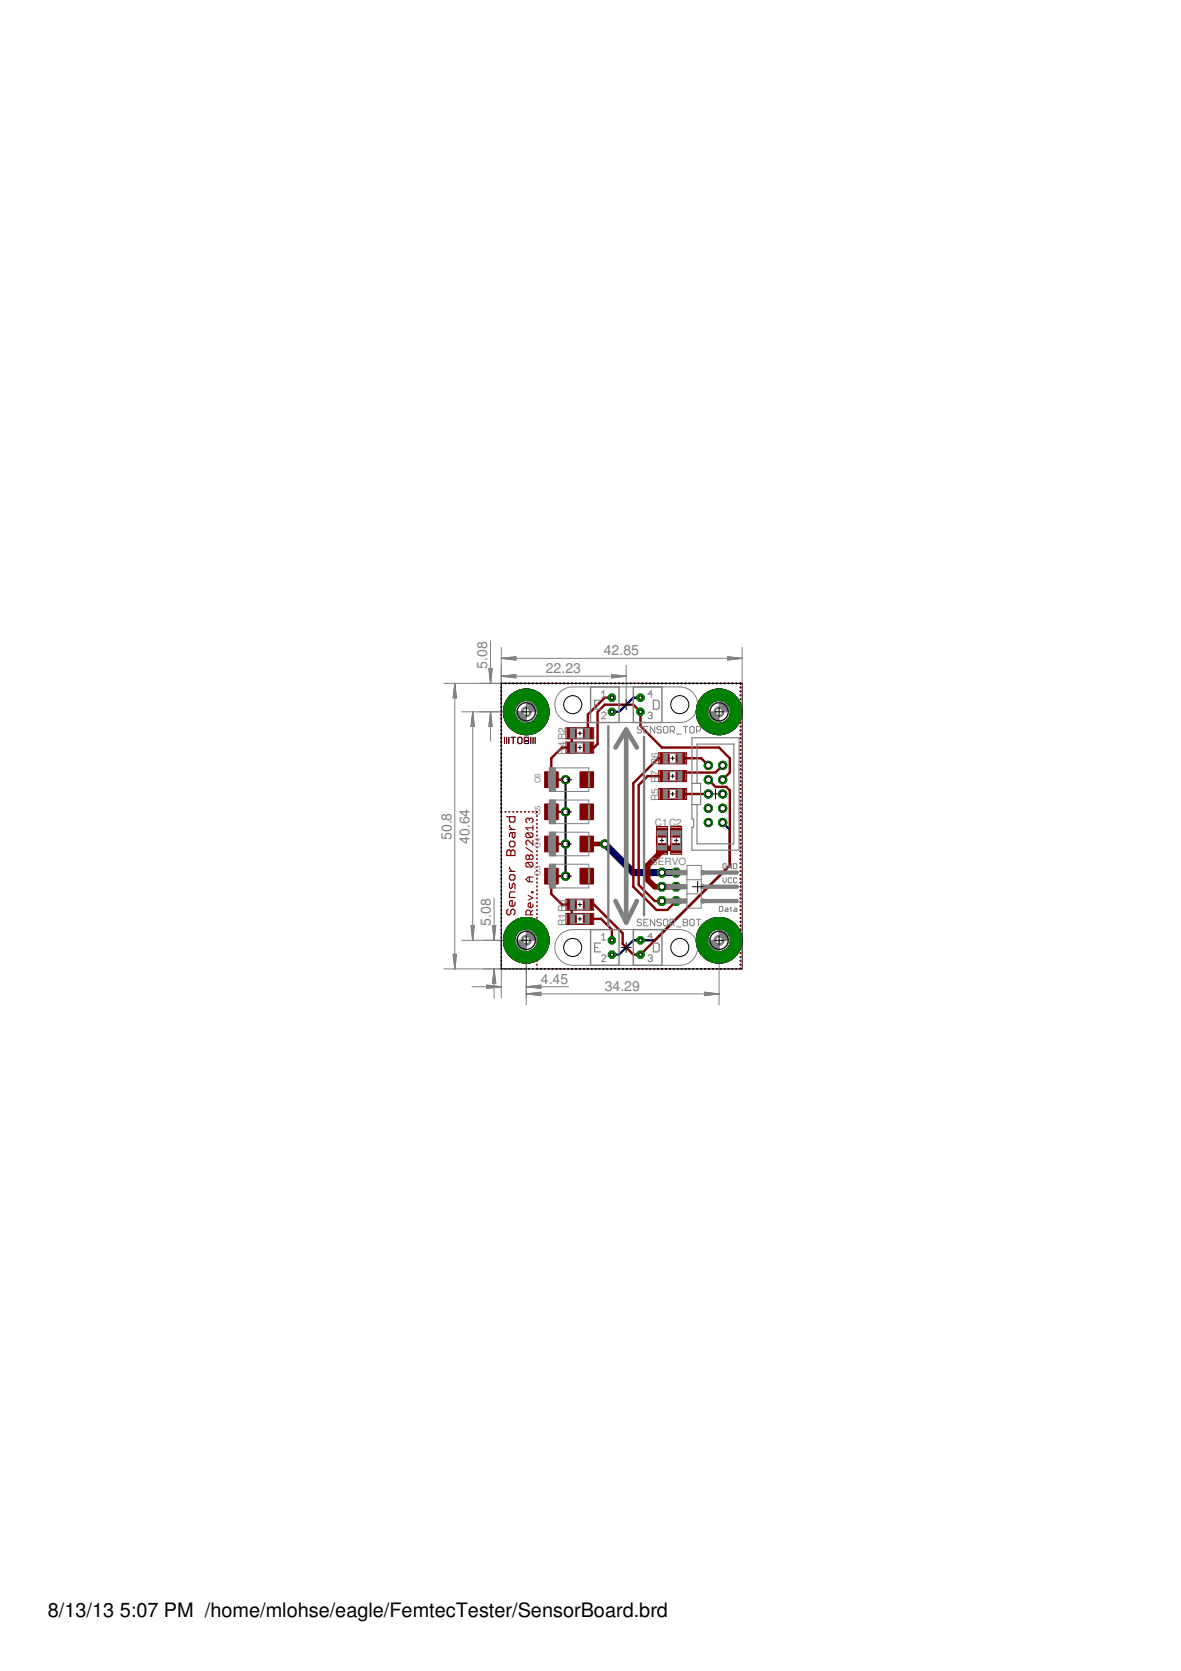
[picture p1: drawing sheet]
<svg xmlns="http://www.w3.org/2000/svg" width="210mm" height="297mm" viewBox="0 0 210 297" stroke-linecap="round" stroke-linejoin="round" font-family="sans-serif">
<defs><g id="words">
<g font-size="3.5">
<text x="8.5" y="287.5">8/13/13</text>
<text x="21.3" y="287.5">5:07 PM /home/mlohse/eagle/FemtecTester/SensorBoard.brd</text>
</g>
<g font-size="2.5" fill="#808080">
<text x="86.6" y="118.9" transform="rotate(-90 86.6 118.9)">5.08</text>
<text x="97" y="119.6">22.23</text>
<text x="107.3" y="116.5">42.85</text>
<text x="80.3" y="149.3" transform="rotate(-90 80.3 149.3)">50.8</text>
<text x="83.4" y="150" transform="rotate(-90 83.4 150)">40.64</text>
<text x="87.2" y="164.6" transform="rotate(-90 87.2 164.6)">5.08</text>
<text x="96.1" y="174.8">4.45</text>
<text x="107.5" y="176.1">34.29</text>
</g>
<g font-size="1.8" fill="#808080">
<text x="100.5" y="134.2" transform="rotate(-90 100.5 134.2)">R4R2</text>
<text x="117" y="138" transform="rotate(-90 117 138)">7 R6</text>
<text x="117" y="142.4" transform="rotate(-90 117 142.4)">R5 R</text>
<text x="116.4" y="146.9">C1C2</text>
<text x="115.7" y="153.8">SERVO</text>
<text x="100.5" y="164.6" transform="rotate(-90 100.5 164.6)">R1R3</text>
</g>
<g font-size="1.4" fill="#808080">
<text x="96.1" y="139.2" transform="rotate(-90 96.1 139.2)">C6</text>
<text x="96.1" y="144.9" transform="rotate(-90 96.1 144.9)">C5</text>
<text x="96.1" y="155.7" transform="rotate(-90 96.1 155.7)">C3</text>
<text x="96.1" y="150.7" transform="rotate(-90 96.1 150.7)">C4</text>
</g>
</g></defs>
<g fill="#000080" stroke="#000080" stroke-width=".18">
<path d="M125.1 123.5a4.1 4.1 0 0 1 6.3 1.1 4.1 4.1 0 0 1-2.6 5.9 4.1 4.1 0 0 1-5.1-4h2.1a2.03 2.03 0 0 1 3-1.7 2.03 2.03 0 0 1 .2 3.4 2.03 2.03 0 0 1-3.2-1.3v-.4h-2.1a4 4 0 0 1 1.4-3z" fill-rule="evenodd"/>
<path d="M90.8 123.5a4.1 4.1 0 0 1 6.3 1.1 4.1 4.1 0 0 1-2.6 5.9 4.1 4.1 0 0 1-5-4h2a2.03 2.03 0 0 1 3-1.7 2.03 2.03 0 0 1 .2 3.4 2.03 2.03 0 0 1-3.2-1.3v-.4h-2a4 4 0 0 1 1.3-3z" fill-rule="evenodd"/>
<path d="M125.1 164.2a4.1 4.1 0 0 1 6.3 1 4.1 4.1 0 0 1-2.6 5.9 4.1 4.1 0 0 1-5.1-3.9h2.1a2.03 2.03 0 0 1 3-1.8 2.03 2.03 0 0 1 .2 3.5 2.03 2.03 0 0 1-3.2-1.4v-.3h-2.1a4 4 0 0 1 1.4-3z" fill-rule="evenodd"/>
<path d="M90.8 164.2a4.1 4.1 0 0 1 6.3 1 4.1 4.1 0 0 1-2.6 5.9 4.1 4.1 0 0 1-5-3.9h2a2.03 2.03 0 0 1 3-1.8 2.03 2.03 0 0 1 .2 3.5 2.03 2.03 0 0 1-3.2-1.4v-.3h-2a4 4 0 0 1 1.3-3z" fill-rule="evenodd"/>
<path d="M125.1 123.5a4.1 4.1 0 0 1 6.3 1.1 4.1 4.1 0 0 1-2.6 5.9 4.1 4.1 0 0 1-5.1-4h2.1a2.03 2.03 0 0 1 3-1.7 2.03 2.03 0 0 1 .2 3.4 2.03 2.03 0 0 1-3.2-1.3v-.4h-2.1a4 4 0 0 1 1.4-3z" fill-rule="evenodd"/>
<path d="M90.8 123.5a4.1 4.1 0 0 1 6.3 1.1 4.1 4.1 0 0 1-2.6 5.9 4.1 4.1 0 0 1-5-4h2a2.03 2.03 0 0 1 3-1.7 2.03 2.03 0 0 1 .2 3.4 2.03 2.03 0 0 1-3.2-1.3v-.4h-2a4 4 0 0 1 1.3-3z" fill-rule="evenodd"/>
<path d="M125.1 164.2a4.1 4.1 0 0 1 6.3 1 4.1 4.1 0 0 1-2.6 5.9 4.1 4.1 0 0 1-5.1-3.9h2.1a2.03 2.03 0 0 1 3-1.8 2.03 2.03 0 0 1 .2 3.5 2.03 2.03 0 0 1-3.2-1.4v-.3h-2.1a4 4 0 0 1 1.4-3z" fill-rule="evenodd"/>
<path d="M90.8 164.2a4.1 4.1 0 0 1 6.3 1 4.1 4.1 0 0 1-2.6 5.9 4.1 4.1 0 0 1-5-3.9h2a2.03 2.03 0 0 1 3-1.8 2.03 2.03 0 0 1 .2 3.5 2.03 2.03 0 0 1-3.2-1.4v-.3h-2a4 4 0 0 1 1.3-3z" fill-rule="evenodd"/>
</g>
<path d="M89.7 131.1v1.1M90 131.1v1.1M90.4 131.1v1.1M90.8 131.1h.8M91.2 131.1v1.1M92.2 131.1h.4l.2 .2v.7l-.2 .2h-.4l-.2-.2v-.7zM93.4 131.1h.5v1.1h-.5l-.2-.2 .2-.4-.2-.3zM93.4 131.6h.5M94.3 131.1v1.1M94.7 131.1v1.1M95.1 131.1v1.1" fill="none" stroke="#000080" stroke-width=".18"/>
<path d="M100.5 138.6v17.1M113.8 124h-1.2l-2.6 2.5h-1.2M128.4 146.2l1.3 1.3v6.3l-13.3 13.4h-3.8l-2.6 2.5h-1.2" fill="none" stroke="#000080" stroke-width=".42"/>
<path d="M117.6 155.1h2.6" fill="none" stroke="#000080" stroke-width=".83"/>
<path d="M107.5 150l5.1 5.1h7.6" fill="none" stroke="#000080" stroke-width="1.3"/>
<g fill="none" stroke="#000080" stroke-width=".32">
<path d="M89.1 122.2h.1M89.1 122.9h.1M89.1 123.5v.1M89.1 124.2v.1M89.1 124.9v.1M89.1 125.6v.1M89.1 126.3v.1M89.1 127v.1M89.1 127.7v.1M89.1 128.4v.1M89.1 129.1v.1M89.1 129.8v.1"/>
<path d="M89.1 130.5v.1M89.1 131.2v.1M89.1 131.9v.1M89.1 132.6v.1M89.1 133.3h.1M89.1 134h.1M89.1 134.7h.1M89.1 135.4h.1M89.1 136v.1M89.1 136.7v.1M89.1 137.4v.1M89.1 138.1v.1"/>
<path d="M89.1 138.8v.1M89.1 139.5v.1M89.2 121.5l-.1 .1M89.8 121.5h.1M90.5 121.5h.1M91.2 121.5h.1M91.9 121.5h.1M92.6 121.5h.1M93.3 121.5h.1M94 121.5h.1M94.7 121.5h.1M95.4 121.5h.1"/>
<path d="M96.1 121.5h.1M96.7 121.5h.1M97.4 121.5h.1M98.1 121.5h.1M98.8 121.5h.1M99.5 121.5h.1M100.2 121.5h.1M100.9 121.5h.1M101.6 121.5h.1M102.3 121.5h.1M103 121.5h.1M103.7 121.5h.1"/>
<path d="M104.4 121.5h.1M105.1 121.5h.1M105.8 121.5h.1M106.5 121.5h.1M107.2 121.5h.1M107.9 121.5h.1M108.6 121.5h.1M109.3 121.5h.1M110 121.5h.1M110.7 121.5h.1M111.4 121.5h.1M112 121.5h.1"/>
<path d="M112.7 121.5h.1M113.4 121.5h.1M114.1 121.5h.1M114.8 121.5h.1M115.5 121.5h.1M116.2 121.5h.1M116.9 121.5h.1M117.6 121.5h.1M118.3 121.5h.1M119 121.5h.1M119.7 121.5h.1M120.4 121.5h.1"/>
<path d="M121.1 121.5h.1M121.8 121.5h.1M122.5 121.5h.1M123.2 121.5h.1M123.9 121.5h.1M124.6 121.5h.1M125.3 121.5h.1M126 121.5h.1M126.7 121.5h.1M127.3 121.5h.1M128 121.5h.1M128.7 121.5h.1"/>
<path d="M129.4 121.5h.1M130.1 121.5h.1M130.8 121.5h.1M131.5 121.5l.1 .1M131.6 122.2h.1M131.6 122.9h.1M131.6 123.5v.1M131.6 124.2v.1M131.6 124.9v.1M131.6 125.6v.1M131.6 126.3v.1M131.6 127v.1"/>
<path d="M131.6 127.7v.1M131.6 128.4v.1M131.6 129.1v.1M131.6 129.8v.1M131.6 130.5v.1M131.6 131.2v.1M131.6 131.9v.1M131.6 132.6v.1M131.6 133.3h.1M131.6 134h.1M131.6 134.7h.1M131.6 135.4h.1"/>
<path d="M131.6 136v.1M131.6 136.7v.1M131.6 137.4v.1M131.6 138.1v.1M131.6 138.8v.1M131.6 139.5v.1M89.1 140.2v.1M89.1 140.9v.1M89.1 141.6v.1M89.1 142.3v.1M89.1 143v.1M89.1 143.7v.1"/>
<path d="M89.1 144.4v.1M89.1 145.1v.1M89.1 145.8v.1M89.1 146.5h.1M89.1 147.2h.1M89.1 147.8v.1M89.1 148.5v.1M89.1 149.2v.1M89.1 149.9v.1M89.1 150.6v.1M89.1 151.3v.1M89.1 152v.1"/>
<path d="M89.1 152.7v.1M89.1 153.4v.1M89.1 154.1v.1M89.1 154.8v.1M89.1 155.5v.1M89.1 156.2v.1M89.1 156.9v.1M89.1 157.6h.1M89.1 158.3h.1M89.1 159h.1M89.1 159.7h.1M131.6 140.2v.1"/>
<path d="M131.6 140.9v.1M131.6 141.6v.1M131.6 142.3v.1M131.6 143v.1M131.6 143.7v.1M131.6 144.4v.1M131.6 145.1v.1M131.6 145.8v.1M131.6 146.5h.1M131.6 147.2h.1M131.6 147.8v.1M131.6 148.5v.1"/>
<path d="M131.6 149.2v.1M131.6 149.9v.1M131.6 150.6v.1M131.6 151.3v.1M131.6 152v.1M131.6 152.7v.1M131.6 153.4v.1M131.6 154.1v.1M131.6 154.8v.1M131.6 155.5v.1M131.6 156.2v.1M131.6 156.9v.1"/>
<path d="M131.6 157.6h.1M131.6 158.3h.1M131.6 159h.1M131.6 159.7h.1M89.1 160.3v.1M89.1 161v.1M89.1 161.7v.1M89.1 162.4v.1M89.1 163.1v.1M89.1 163.8v.1M89.1 164.5v.1M89.1 165.2v.1"/>
<path d="M89.1 165.9v.1M89.1 166.6v.1M89.1 167.3v.1M89.1 168v.1M89.1 168.7v.1M89.1 169.4v.1M89.1 170.1v.1M89.1 170.8h.1M89.1 171.4v.1M89.1 172.1l.1 .1M89.8 172.2h.1M90.5 172.2h.1"/>
<path d="M91.2 172.2h.1M91.9 172.2h.1M92.6 172.2h.1M93.3 172.2h.1M94 172.2h.1M94.7 172.2h.1M95.4 172.2h.1M96.1 172.2h.1M96.7 172.2h.1M97.4 172.2h.1M98.1 172.2h.1M98.8 172.2h.1"/>
<path d="M99.5 172.2h.1M100.2 172.2h.1M100.9 172.2h.1M101.6 172.2h.1M102.3 172.2h.1M103 172.2h.1M103.7 172.2h.1M104.4 172.2h.1M105.1 172.2h.1M105.8 172.2h.1M106.5 172.2h.1M107.2 172.2h.1"/>
<path d="M107.9 172.2h.1M108.6 172.2h.1M109.3 172.2h.1M110 172.2h.1M110.7 172.2h.1M111.4 172.2h.1M112 172.2h.1M112.7 172.2h.1M113.4 172.2h.1M114.1 172.2h.1M114.8 172.2h.1M115.5 172.2h.1"/>
<path d="M116.2 172.2h.1M116.9 172.2h.1M117.6 172.2h.1M118.3 172.2h.1M119 172.2h.1M119.7 172.2h.1M120.4 172.2h.1M121.1 172.2h.1M121.8 172.2h.1M122.5 172.2h.1M123.2 172.2h.1M123.9 172.2h.1"/>
<path d="M124.6 172.2h.1M125.3 172.2h.1M126 172.2h.1M126.7 172.2h.1M127.3 172.2h.1M128 172.2h.1M128.7 172.2h.1M129.4 172.2h.1M130.1 172.2h.1M130.8 172.2h.1M131.6 172.1l-.1 .1M131.6 160.3v.1"/>
<path d="M131.6 161v.1M131.6 161.7v.1M131.6 162.4v.1M131.6 163.1v.1M131.6 163.8v.1M131.6 164.5v.1M131.6 165.2v.1M131.6 165.9v.1M131.6 166.6v.1M131.6 167.3v.1M131.6 168v.1M131.6 168.7v.1"/>
<path d="M131.6 169.4v.1M131.6 170.1v.1M131.6 170.8h.1M131.6 171.4v.1"/>
</g>
<circle cx="125.9" cy="136.1" r=".74" fill="#008000" stroke="#008000" stroke-width=".18"/>
<circle cx="125.9" cy="136.1" r=".51" fill="#fff" stroke="#000" stroke-width=".18"/>
<circle cx="128.4" cy="136.1" r=".74" fill="#008000" stroke="#008000" stroke-width=".18"/>
<circle cx="128.4" cy="136.1" r=".51" fill="#fff" stroke="#000" stroke-width=".18"/>
<circle cx="125.9" cy="138.6" r=".74" fill="#008000" stroke="#008000" stroke-width=".18"/>
<circle cx="125.9" cy="138.6" r=".51" fill="#fff" stroke="#000" stroke-width=".18"/>
<circle cx="128.4" cy="138.6" r=".74" fill="#008000" stroke="#008000" stroke-width=".18"/>
<circle cx="128.4" cy="138.6" r=".51" fill="#fff" stroke="#000" stroke-width=".18"/>
<circle cx="125.9" cy="141.1" r=".74" fill="#008000" stroke="#008000" stroke-width=".18"/>
<circle cx="125.9" cy="141.1" r=".51" fill="#fff" stroke="#000" stroke-width=".18"/>
<circle cx="128.4" cy="141.1" r=".74" fill="#008000" stroke="#008000" stroke-width=".18"/>
<circle cx="128.4" cy="141.1" r=".51" fill="#fff" stroke="#000" stroke-width=".18"/>
<circle cx="125.9" cy="143.7" r=".74" fill="#008000" stroke="#008000" stroke-width=".18"/>
<circle cx="125.9" cy="143.7" r=".51" fill="#fff" stroke="#000" stroke-width=".18"/>
<circle cx="128.4" cy="143.7" r=".74" fill="#008000" stroke="#008000" stroke-width=".18"/>
<circle cx="128.4" cy="143.7" r=".51" fill="#fff" stroke="#000" stroke-width=".18"/>
<circle cx="125.9" cy="146.2" r=".74" fill="#008000" stroke="#008000" stroke-width=".18"/>
<circle cx="125.9" cy="146.2" r=".51" fill="#fff" stroke="#000" stroke-width=".18"/>
<circle cx="128.4" cy="146.2" r=".74" fill="#008000" stroke="#008000" stroke-width=".18"/>
<circle cx="128.4" cy="146.2" r=".51" fill="#fff" stroke="#000" stroke-width=".18"/>
<circle cx="108.8" cy="167.2" r=".68" fill="#008000" stroke="#008000" stroke-width=".18"/>
<circle cx="108.8" cy="167.2" r=".3" fill="#fff" stroke="#000" stroke-width=".18"/>
<circle cx="108.8" cy="169.7" r=".68" fill="#008000" stroke="#008000" stroke-width=".18"/>
<circle cx="108.8" cy="169.7" r=".3" fill="#fff" stroke="#000" stroke-width=".18"/>
<circle cx="113.8" cy="169.7" r=".68" fill="#008000" stroke="#008000" stroke-width=".18"/>
<circle cx="113.8" cy="169.7" r=".3" fill="#fff" stroke="#000" stroke-width=".18"/>
<circle cx="113.8" cy="167.2" r=".68" fill="#008000" stroke="#008000" stroke-width=".18"/>
<circle cx="113.8" cy="167.2" r=".3" fill="#fff" stroke="#000" stroke-width=".18"/>
<circle cx="108.8" cy="124" r=".68" fill="#008000" stroke="#008000" stroke-width=".18"/>
<circle cx="108.8" cy="124" r=".3" fill="#fff" stroke="#000" stroke-width=".18"/>
<circle cx="108.8" cy="126.5" r=".68" fill="#008000" stroke="#008000" stroke-width=".18"/>
<circle cx="108.8" cy="126.5" r=".3" fill="#fff" stroke="#000" stroke-width=".18"/>
<circle cx="113.8" cy="126.5" r=".68" fill="#008000" stroke="#008000" stroke-width=".18"/>
<circle cx="113.8" cy="126.5" r=".3" fill="#fff" stroke="#000" stroke-width=".18"/>
<circle cx="113.8" cy="124" r=".68" fill="#008000" stroke="#008000" stroke-width=".18"/>
<circle cx="113.8" cy="124" r=".3" fill="#fff" stroke="#000" stroke-width=".18"/>
<circle cx="120.2" cy="155.1" r=".83" fill="#008000" stroke="#008000" stroke-width=".18"/>
<circle cx="120.2" cy="155.1" r=".51" fill="#fff" stroke="#000" stroke-width=".18"/>
<circle cx="120.2" cy="157.6" r=".83" fill="#008000" stroke="#008000" stroke-width=".18"/>
<circle cx="120.2" cy="157.6" r=".51" fill="#fff" stroke="#000" stroke-width=".18"/>
<circle cx="120.2" cy="160.2" r=".83" fill="#008000" stroke="#008000" stroke-width=".18"/>
<circle cx="120.2" cy="160.2" r=".51" fill="#fff" stroke="#000" stroke-width=".18"/>
<circle cx="117.6" cy="155.1" r=".83" fill="#008000" stroke="#008000" stroke-width=".18"/>
<circle cx="117.6" cy="155.1" r=".51" fill="#fff" stroke="#000" stroke-width=".18"/>
<circle cx="117.6" cy="157.6" r=".83" fill="#008000" stroke="#008000" stroke-width=".18"/>
<circle cx="117.6" cy="157.6" r=".51" fill="#fff" stroke="#000" stroke-width=".18"/>
<circle cx="117.6" cy="160.2" r=".83" fill="#008000" stroke="#008000" stroke-width=".18"/>
<circle cx="117.6" cy="160.2" r=".51" fill="#fff" stroke="#000" stroke-width=".18"/>
<circle cx="107.5" cy="150" r=".74" fill="#008000" stroke="#008000" stroke-width=".18"/>
<circle cx="107.5" cy="150" r=".51" fill="#fff" stroke="#000" stroke-width=".18"/>
<circle cx="100.5" cy="138.6" r=".74" fill="#008000" stroke="#008000" stroke-width=".18"/>
<circle cx="100.5" cy="138.6" r=".51" fill="#fff" stroke="#000" stroke-width=".18"/>
<circle cx="100.5" cy="144.3" r=".74" fill="#008000" stroke="#008000" stroke-width=".18"/>
<circle cx="100.5" cy="144.3" r=".51" fill="#fff" stroke="#000" stroke-width=".18"/>
<circle cx="100.5" cy="150" r=".74" fill="#008000" stroke="#008000" stroke-width=".18"/>
<circle cx="100.5" cy="150" r=".51" fill="#fff" stroke="#000" stroke-width=".18"/>
<circle cx="100.5" cy="155.7" r=".74" fill="#008000" stroke="#008000" stroke-width=".18"/>
<circle cx="100.5" cy="155.7" r=".51" fill="#fff" stroke="#000" stroke-width=".18"/>
<g fill="none" stroke="#800000" stroke-width=".21">
<path d="M90.1 145.2h1.4v.7l-.2 .3h-.5l-.2-.3v-.7M90.3 151.1h.3l.2 .2 .2-.2h.3l.2 .2v.8h-1.4v-.8zM90.6 157v.7l.2 .3 .2-.3v-.5l.3-.2 .2 .2v.8M90.6 146.7v.3l.4 .4M90.6 154.2v.2l.4 .5M90.6 154.9h.9M90.6 147.4h.9M90.8 151.3v.8M90.8 149.5h.5l.2 .3v.5l-.2 .2h-.5l-.2-.2v-.5zM90.8 155.5h.5l.2 .2v.5l-.2 .2h-.5l-.2-.2v-.5zM91 148v.7l.3 .3 .2-.3v-.7h-.7l-.2 .3v.4M91.5 158.5h-.7l-.2 .3v.7h.9"/>
<path d="M90.3 161.6l-.2 .3v.5l.2 .2h.3l.2-.2v-.5l.2-.3h.3l.2 .3v.5l-.2 .2M91.5 160.3v.5l-.2 .3h-.5l-.2-.3v-.5l.2-.2h.2v1"/>
</g>
<g fill="none" stroke="#800000" stroke-width=".19">
<path d="M93.5 150.7l1.2 .8M93.7 148.1l-.2 .2v.4l.2 .2h.8M93.7 153.3l-.2 .2v.4l.2 .2h.8M93.7 148.1h.8l.2 .2v.4l-.2 .2M93.7 153.3h.8l.2 .2v.4l-.2 .2M93.7 153.3l.8 .8M93.7 148.1l.8 .8M93.9 159.2l.8 .4-.8 .4M94.1 145.6l-.2-.2-.4 .2v.4l.2 .3M94.1 152.2l-.2-.2-.4 .2v.4l.2 .2 .4-.2M94.1 145.6l.2-.2h.2l.2 .2v.4l-.2 .3M94.1 152.2l.2-.2h.2l.2 .2v.4l-.2 .2-.4-.2"/>
<path d="M94.1 145.6v.3M94.1 152.2v.4M94.1 155.9v.8M94.5 158.5h.2v.2h-.2zM94.7 149.4v.8l-.8-.8-.4 .2v.4l.2 .2M94.7 146.7v.9M94.7 155.9h-.8l-.4 .4 .4 .4h.8M94.7 147.2h-1.2l.4 .4M94.3 162.6v-.6l-.2-.2h-.4l-.2 .2v.6h1.2M94.7 160.7v.4l-.2 .2h-.4l-.2-.2v-.4l.2-.2h.2v.8M94.7 161.8l-.4 .4"/>
</g>
<path d="M89.7 131.1v1.1M90.1 131.1v1.1M90.4 131.1v1.1M90.8 131.1h.8M91.2 131.1v1.1M92.2 131.1h.4l.2 .2v.7l-.2 .2h-.4l-.2-.2v-.7zM93.2 131.8h.5l.2-.2v-.3l-.2-.2h-.5v1.1M94.3 131.1v1.1M94.7 131.1v1.1M95.1 131.1v1.1" fill="none" stroke="#800000" stroke-width=".18"/>
<g fill="#800000" stroke="#800000" stroke-width=".18">
<path d="M100.8 162.4h1.6v1.9h-1.6z"/>
<path d="M103.7 162.4h1.6v1.9h-1.6z"/>
<path d="M100.8 129.4h1.6v1.9h-1.6z"/>
<path d="M103.7 129.4h1.6v1.9h-1.6z"/>
<path d="M103.7 159.9h1.6v1.8h-1.6z"/>
<path d="M100.8 159.9h1.6v1.8h-1.6z"/>
<path d="M103.7 132h1.6v1.8h-1.6z"/>
<path d="M100.8 132h1.6v1.8h-1.6z"/>
<path d="M117.3 140.2h1.6v1.8h-1.6z"/>
<path d="M120.2 140.2h1.6v1.8h-1.6z"/>
<path d="M116.8 150h1.7v1.6h-1.7z"/>
<path d="M116.8 147.2h1.7v1.6h-1.7z"/>
<path d="M119.3 150h1.8v1.6h-1.8z"/>
<path d="M119.3 147.2h1.8v1.6h-1.8z"/>
<path d="M96.8 154.3h2.4v2.8h-2.4z"/>
<path d="M103.1 154.3h2.4v2.8h-2.4z"/>
<path d="M96.8 148.6h2.4v2.8h-2.4z"/>
<path d="M103.1 148.6h2.4v2.8h-2.4z"/>
<path d="M120.2 133.9h1.6v1.8h-1.6z"/>
<path d="M117.3 133.9h1.6v1.8h-1.6z"/>
<path d="M120.2 137.1h1.6v1.8h-1.6z"/>
<path d="M117.3 137.1h1.6v1.8h-1.6z"/>
<path d="M96.8 142.9h2.4v2.8h-2.4z"/>
<path d="M103.1 142.9h2.4v2.8h-2.4z"/>
<path d="M96.8 137.2h2.4v2.8h-2.4z"/>
<path d="M103.1 137.2h2.4v2.8h-2.4z"/>
</g>
<path d="M104.3 150h3.2" fill="none" stroke="#800000" stroke-width=".83"/>
<g fill="none" stroke="#800000" stroke-width=".32">
<path d="M89.1 122.2h.1M89.1 122.9h.1M89.1 123.5v.1M89.1 124.2v.1M89.1 124.9v.1M89.1 125.6v.1M89.1 126.3v.1M89.1 127v.1M89.1 127.7v.1M89.1 128.4h.1M89.1 129.1h.1M89.1 129.8h.1"/>
<path d="M89.1 130.4v.1M89.1 131.1v.1M89.1 131.8v.1M89.1 132.5v.1M89.1 133.2v.1M89.1 133.9v.1M89.1 134.6v.1M89.1 135.3h.1M89.1 136h.1M89.1 136.7h.1M89.1 137.3v.1M89.1 138v.1"/>
<path d="M89.1 138.7v.1M89.1 139.4v.1M89.2 121.5h-.1M89.8 121.5h.1M90.5 121.5h.1M91.2 121.5h.1M91.9 121.5h.1M92.6 121.5h.1M93.3 121.5h.1M94 121.5h.1M94.7 121.5h.1M95.4 121.5h.1"/>
<path d="M96.1 121.5h.1M96.7 121.5h.1M97.4 121.5h.1M98.1 121.5h.1M98.8 121.5h.1M99.5 121.5h.1M100.2 121.5h.1M100.9 121.5h.1M101.6 121.5h.1M102.3 121.5h.1M103 121.5h.1M103.7 121.5h.1"/>
<path d="M104.4 121.5h.1M105.1 121.5h.1M105.8 121.5h.1M106.5 121.5h.1M107.2 121.5h.1M107.9 121.5h.1M108.6 121.5h.1M109.3 121.5h.1M110 121.5h.1M110.7 121.5h.1M111.4 121.5h.1M112 121.5h.1"/>
<path d="M112.7 121.5h.1M113.4 121.5h.1M114.1 121.5h.1M114.8 121.5h.1M115.5 121.5h.1M116.2 121.5h.1M116.9 121.5h.1M117.6 121.5h.1M118.3 121.5h.1M119 121.5h.1M119.7 121.5h.1M120.4 121.5h.1"/>
<path d="M121.1 121.5h.1M121.8 121.5h.1M122.5 121.5h.1M123.2 121.5h.1M123.9 121.5h.1M124.6 121.5h.1M125.3 121.5h.1M126 121.5h.1M126.7 121.5h.1M127.3 121.5h.1M128 121.5h.1M128.7 121.5h.1"/>
<path d="M129.4 121.5h.1M130.1 121.5h.1M130.8 121.5h.1M131.5 121.5l.1 .1M131.6 122.2h.1M131.6 122.9h.1M131.6 123.5v.1M131.6 124.2v.1M131.6 124.9v.1M131.6 125.6v.1M131.6 126.3v.1M131.6 127v.1"/>
<path d="M131.6 127.7v.1M131.6 128.4v.1M131.6 129.1v.1M131.6 129.8v.1M131.6 130.5v.1M131.6 131.2v.1M131.6 131.9v.1M131.6 132.6v.1M131.6 133.3h.1M131.6 134h.1M131.6 134.7h.1M131.6 135.4h.1"/>
<path d="M131.6 136v.1M131.6 136.7v.1M131.6 137.4v.1M131.6 138.1v.1M131.6 138.8v.1M131.6 139.5v.1M89.1 140.1v.1M89.1 140.8v.1M89.1 141.5v.1M89.1 142.2h.1M89.1 142.9h.1M89.1 143.5v.1"/>
<path d="M89.1 144.2l.1 .1M89.8 144.3h.1M90.5 144.3h.1M91.2 144.3h.1M91.9 144.3h.1M92.6 144.3h.1M93.3 144.3h.1M94 144.3h.1M94.7 144.3h.1M95.4 144.3v.1M95.4 145v.1M95.4 145.7v.1"/>
<path d="M95.4 146.4v.1M95.4 147.1v.1M95.4 147.8v.1M95.4 148.5v.1M95.4 149.2v.1M95.4 149.9v.1M95.4 150.6v.1M95.4 151.3v.1M95.4 152v.1M95.4 152.7h.1M95.4 153.4h.1M95.4 154.1h.1"/>
<path d="M95.4 154.7v.1M95.4 155.4v.1M95.4 156.1v.1M95.4 156.8v.1M95.4 157.5v.1M95.4 158.2v.1M95.4 158.9v.1M95.4 159.6v.1M131.6 140.2v.1M131.6 140.9v.1M131.6 141.6v.1M131.6 142.3v.1"/>
<path d="M131.6 143v.1M131.6 143.7v.1M131.6 144.4v.1M131.6 145.1v.1M131.6 145.8v.1M131.6 146.5h.1M131.6 147.2h.1M131.6 147.8v.1M131.6 148.5v.1M131.6 149.2v.1M131.6 149.9v.1M131.6 150.6v.1"/>
<path d="M131.6 151.3v.1M131.6 152v.1M131.6 152.7v.1M131.6 153.4v.1M131.6 154.1v.1M131.6 154.8v.1M131.6 155.5v.1M131.6 156.2v.1M131.6 156.9v.1M131.6 157.6h.1M131.6 158.3h.1M131.6 159h.1"/>
<path d="M131.6 159.7h.1M95.4 160.3v.1M95.4 161v.1M95.4 161.7v.1M95.4 162.4v.1M95.4 163.1v.1M95.4 163.8v.1M95.4 164.5v.1M95.4 165.2v.1M95.4 165.9v.1M95.4 166.6v.1M95.4 167.3v.1"/>
<path d="M95.4 168v.1M95.4 168.7v.1M95.4 169.4h.1M95.4 170.1h.1M95.4 170.8h.1M95.4 171.4v.1M95.4 172.1l.1 .1M96.1 172.2h.1M96.8 172.2h.1M97.5 172.2h.1M98.2 172.2h.1M98.9 172.2h.1"/>
<path d="M99.6 172.2h.1M100.3 172.2h.1M101 172.2h.1M101.7 172.2h.1M102.4 172.2h.1M103.1 172.2h.1M103.8 172.2h.1M104.5 172.2h.1M105.2 172.2h.1M105.9 172.2h.1M106.5 172.2h.1M107.2 172.2h.1"/>
<path d="M107.9 172.2h.1M108.6 172.2h.1M109.3 172.2h.1M110 172.2h.1M110.7 172.2h.1M111.4 172.2h.1M112.1 172.2h.1M112.8 172.2h.1M113.5 172.2h.1M114.2 172.2h.1M114.9 172.2h.1M115.6 172.2h.1"/>
<path d="M116.2 172.2h.1M116.9 172.2h.1M117.6 172.2h.1M118.3 172.2h.1M119 172.2h.1M119.7 172.2h.1M120.4 172.2h.1M121.1 172.2h.1M121.8 172.2h.1M122.5 172.2h.1M123.2 172.2h.1M123.9 172.2h.1"/>
<path d="M124.6 172.2h.1M125.3 172.2h.1M126 172.2h.1M126.7 172.2h.1M127.4 172.2h.1M128.1 172.2h.1M128.8 172.2h.1M129.4 172.2h.1M130.1 172.2h.1M130.8 172.2h.1M131.6 172.1l-.1 .1M131.6 160.3v.1"/>
<path d="M131.6 161v.1M131.6 161.7v.1M131.6 162.4v.1M131.6 163.1v.1M131.6 163.8v.1M131.6 164.5v.1M131.6 165.2v.1M131.6 165.9v.1M131.6 166.6v.1M131.6 167.3v.1M131.6 168v.1M131.6 168.7v.1"/>
<path d="M131.6 169.4v.1M131.6 170.1v.1M131.6 170.8h.1M131.6 171.4v.1"/>
</g>
<path d="M120.2 150.8h-2.6v.5l-2.5 2.5v2.6l1.3 1.2h3.8" fill="none" stroke="#800000" stroke-width="1"/>
<g fill="none" stroke="#800000" stroke-width=".42">
<path d="M101.6 130.3v2.6h-1.7l-1.9 1.9v3.8h2.5M104.5 132.9h1.1l.6-.7v-5.7l1.3-1.2h5.1l1.2 1.2v2.6l3.8 3.8h10.2l1.9 1.9v2.5l-1.3 1.3M108.8 124h-1.3l-3 3v3.3M118.1 134.8h-1.1l-4.4 4.4v18.4l4.1 4.2h1.9l1.6-1.6M118.1 138h-3l-1.6 1.6v17.7l2.9 2.9h1.2M121 134.8h3.6l1.3 1.3M125.9 138.6l1.3 1.3h1.9l.6 .6v13.3l-15.9 15.9h-1.2l-1.9-1.9v-1.9l-5.1-5.1h-1.1M128.4 136.1l-1.2 1.2h-5.6l-.6 .7M98 144.3h2.5M98 150h2.5M100.5 155.7l-2.5 .1v3.1l1.9 1.9h1.7v2.5M121 141.1h4.9"/>
<path d="M104.5 163.3h2.3l2 1.9v2"/>
</g>
<circle cx="125.9" cy="136.1" r=".74" fill="#008000" stroke="#008000" stroke-width=".18"/>
<circle cx="125.9" cy="136.1" r=".51" fill="#fff" stroke="#000" stroke-width=".18"/>
<circle cx="128.4" cy="136.1" r=".74" fill="#008000" stroke="#008000" stroke-width=".18"/>
<circle cx="128.4" cy="136.1" r=".51" fill="#fff" stroke="#000" stroke-width=".18"/>
<circle cx="125.9" cy="138.6" r=".74" fill="#008000" stroke="#008000" stroke-width=".18"/>
<circle cx="125.9" cy="138.6" r=".51" fill="#fff" stroke="#000" stroke-width=".18"/>
<circle cx="128.4" cy="138.6" r=".74" fill="#008000" stroke="#008000" stroke-width=".18"/>
<circle cx="128.4" cy="138.6" r=".51" fill="#fff" stroke="#000" stroke-width=".18"/>
<circle cx="125.9" cy="141.1" r=".74" fill="#008000" stroke="#008000" stroke-width=".18"/>
<circle cx="125.9" cy="141.1" r=".51" fill="#fff" stroke="#000" stroke-width=".18"/>
<circle cx="128.4" cy="141.1" r=".74" fill="#008000" stroke="#008000" stroke-width=".18"/>
<circle cx="128.4" cy="141.1" r=".51" fill="#fff" stroke="#000" stroke-width=".18"/>
<circle cx="125.9" cy="143.7" r=".74" fill="#008000" stroke="#008000" stroke-width=".18"/>
<circle cx="125.9" cy="143.7" r=".51" fill="#fff" stroke="#000" stroke-width=".18"/>
<circle cx="128.4" cy="143.7" r=".74" fill="#008000" stroke="#008000" stroke-width=".18"/>
<circle cx="128.4" cy="143.7" r=".51" fill="#fff" stroke="#000" stroke-width=".18"/>
<circle cx="125.9" cy="146.2" r=".74" fill="#008000" stroke="#008000" stroke-width=".18"/>
<circle cx="125.9" cy="146.2" r=".51" fill="#fff" stroke="#000" stroke-width=".18"/>
<circle cx="128.4" cy="146.2" r=".74" fill="#008000" stroke="#008000" stroke-width=".18"/>
<circle cx="128.4" cy="146.2" r=".51" fill="#fff" stroke="#000" stroke-width=".18"/>
<circle cx="108.8" cy="167.2" r=".68" fill="#008000" stroke="#008000" stroke-width=".18"/>
<circle cx="108.8" cy="167.2" r=".3" fill="#fff" stroke="#000" stroke-width=".18"/>
<circle cx="108.8" cy="169.7" r=".68" fill="#008000" stroke="#008000" stroke-width=".18"/>
<circle cx="108.8" cy="169.7" r=".3" fill="#fff" stroke="#000" stroke-width=".18"/>
<circle cx="113.8" cy="169.7" r=".68" fill="#008000" stroke="#008000" stroke-width=".18"/>
<circle cx="113.8" cy="169.7" r=".3" fill="#fff" stroke="#000" stroke-width=".18"/>
<circle cx="113.8" cy="167.2" r=".68" fill="#008000" stroke="#008000" stroke-width=".18"/>
<circle cx="113.8" cy="167.2" r=".3" fill="#fff" stroke="#000" stroke-width=".18"/>
<circle cx="108.8" cy="124" r=".68" fill="#008000" stroke="#008000" stroke-width=".18"/>
<circle cx="108.8" cy="124" r=".3" fill="#fff" stroke="#000" stroke-width=".18"/>
<circle cx="108.8" cy="126.5" r=".68" fill="#008000" stroke="#008000" stroke-width=".18"/>
<circle cx="108.8" cy="126.5" r=".3" fill="#fff" stroke="#000" stroke-width=".18"/>
<circle cx="113.8" cy="126.5" r=".68" fill="#008000" stroke="#008000" stroke-width=".18"/>
<circle cx="113.8" cy="126.5" r=".3" fill="#fff" stroke="#000" stroke-width=".18"/>
<circle cx="113.8" cy="124" r=".68" fill="#008000" stroke="#008000" stroke-width=".18"/>
<circle cx="113.8" cy="124" r=".3" fill="#fff" stroke="#000" stroke-width=".18"/>
<circle cx="120.2" cy="155.1" r=".83" fill="#008000" stroke="#008000" stroke-width=".18"/>
<circle cx="120.2" cy="155.1" r=".51" fill="#fff" stroke="#000" stroke-width=".18"/>
<circle cx="120.2" cy="157.6" r=".83" fill="#008000" stroke="#008000" stroke-width=".18"/>
<circle cx="120.2" cy="157.6" r=".51" fill="#fff" stroke="#000" stroke-width=".18"/>
<circle cx="120.2" cy="160.2" r=".83" fill="#008000" stroke="#008000" stroke-width=".18"/>
<circle cx="120.2" cy="160.2" r=".51" fill="#fff" stroke="#000" stroke-width=".18"/>
<circle cx="117.6" cy="155.1" r=".83" fill="#008000" stroke="#008000" stroke-width=".18"/>
<circle cx="117.6" cy="155.1" r=".51" fill="#fff" stroke="#000" stroke-width=".18"/>
<circle cx="117.6" cy="157.6" r=".83" fill="#008000" stroke="#008000" stroke-width=".18"/>
<circle cx="117.6" cy="157.6" r=".51" fill="#fff" stroke="#000" stroke-width=".18"/>
<circle cx="117.6" cy="160.2" r=".83" fill="#008000" stroke="#008000" stroke-width=".18"/>
<circle cx="117.6" cy="160.2" r=".51" fill="#fff" stroke="#000" stroke-width=".18"/>
<circle cx="107.5" cy="150" r=".74" fill="#008000" stroke="#008000" stroke-width=".18"/>
<circle cx="107.5" cy="150" r=".51" fill="#fff" stroke="#000" stroke-width=".18"/>
<circle cx="100.5" cy="138.6" r=".74" fill="#008000" stroke="#008000" stroke-width=".18"/>
<circle cx="100.5" cy="138.6" r=".51" fill="#fff" stroke="#000" stroke-width=".18"/>
<circle cx="100.5" cy="144.3" r=".74" fill="#008000" stroke="#008000" stroke-width=".18"/>
<circle cx="100.5" cy="144.3" r=".51" fill="#fff" stroke="#000" stroke-width=".18"/>
<circle cx="100.5" cy="150" r=".74" fill="#008000" stroke="#008000" stroke-width=".18"/>
<circle cx="100.5" cy="150" r=".51" fill="#fff" stroke="#000" stroke-width=".18"/>
<circle cx="100.5" cy="155.7" r=".74" fill="#008000" stroke="#008000" stroke-width=".18"/>
<circle cx="100.5" cy="155.7" r=".51" fill="#fff" stroke="#000" stroke-width=".18"/>
<g fill="#800000" stroke="#800000" stroke-width=".18">
<path d="M125.1 123.5a4.1 4.1 0 0 1 6.3 1.1 4.1 4.1 0 0 1-2.6 5.9 4.1 4.1 0 0 1-5.1-4h2.1a2.03 2.03 0 0 1 3-1.7 2.03 2.03 0 0 1 .2 3.4 2.03 2.03 0 0 1-3.2-1.3v-.4h-2.1a4 4 0 0 1 1.4-3z" fill-rule="evenodd"/>
<path d="M90.8 123.5a4.1 4.1 0 0 1 6.3 1.1 4.1 4.1 0 0 1-2.6 5.9 4.1 4.1 0 0 1-5-4h2a2.03 2.03 0 0 1 3-1.7 2.03 2.03 0 0 1 .2 3.4 2.03 2.03 0 0 1-3.2-1.3v-.4h-2a4 4 0 0 1 1.3-3z" fill-rule="evenodd"/>
<path d="M125.1 164.2a4.1 4.1 0 0 1 6.3 1 4.1 4.1 0 0 1-2.6 5.9 4.1 4.1 0 0 1-5.1-3.9h2.1a2.03 2.03 0 0 1 3-1.8 2.03 2.03 0 0 1 .2 3.5 2.03 2.03 0 0 1-3.2-1.4v-.3h-2.1a4 4 0 0 1 1.4-3z" fill-rule="evenodd"/>
<path d="M90.8 164.2a4.1 4.1 0 0 1 6.3 1 4.1 4.1 0 0 1-2.6 5.9 4.1 4.1 0 0 1-5-3.9h2a2.03 2.03 0 0 1 3-1.8 2.03 2.03 0 0 1 .2 3.5 2.03 2.03 0 0 1-3.2-1.4v-.3h-2a4 4 0 0 1 1.3-3z" fill-rule="evenodd"/>
<path d="M125.1 123.5a4.1 4.1 0 0 1 6.3 1.1 4.1 4.1 0 0 1-2.6 5.9 4.1 4.1 0 0 1-5.1-4h2.1a2.03 2.03 0 0 1 3-1.7 2.03 2.03 0 0 1 .2 3.4 2.03 2.03 0 0 1-3.2-1.3v-.4h-2.1a4 4 0 0 1 1.4-3z" fill-rule="evenodd"/>
<path d="M90.8 123.5a4.1 4.1 0 0 1 6.3 1.1 4.1 4.1 0 0 1-2.6 5.9 4.1 4.1 0 0 1-5-4h2a2.03 2.03 0 0 1 3-1.7 2.03 2.03 0 0 1 .2 3.4 2.03 2.03 0 0 1-3.2-1.3v-.4h-2a4 4 0 0 1 1.3-3z" fill-rule="evenodd"/>
<path d="M125.1 164.2a4.1 4.1 0 0 1 6.3 1 4.1 4.1 0 0 1-2.6 5.9 4.1 4.1 0 0 1-5.1-3.9h2.1a2.03 2.03 0 0 1 3-1.8 2.03 2.03 0 0 1 .2 3.5 2.03 2.03 0 0 1-3.2-1.4v-.3h-2.1a4 4 0 0 1 1.4-3z" fill-rule="evenodd"/>
<path d="M90.8 164.2a4.1 4.1 0 0 1 6.3 1 4.1 4.1 0 0 1-2.6 5.9 4.1 4.1 0 0 1-5-3.9h2a2.03 2.03 0 0 1 3-1.8 2.03 2.03 0 0 1 .2 3.5 2.03 2.03 0 0 1-3.2-1.4v-.3h-2a4 4 0 0 1 1.3-3z" fill-rule="evenodd"/>
</g>
<path d="M100.6 129.4h4.9v1.9h-4.9zM100.6 131.9h4.9v2h-4.9zM117.1 133.8h4.9v2h-4.9zM117.1 137h4.9v1.9h-4.9zM100.6 159.8h4.9v2h-4.9zM116.7 146.9h1.9v4.9h-1.9zM117.1 140.2h4.9v1.9h-4.9zM119.2 146.9h2v4.9h-2zM100.6 162.4h4.9v1.9h-4.9z" fill="none" stroke="#800000" stroke-width=".18"/>
<path d="M111.3 129.7v34.3M111.3 129.7l-1.9 3.2M111.3 129.7l1.9 3.2M109.4 160.2l1.9 3.8M113.2 160.2l-1.9 3.8" fill="none" stroke="#808080" stroke-width=".83"/>
<path d="M108.1 129.1v35.5M114.5 131v31.7" fill="none" stroke="#808080" stroke-width=".42"/>
<g fill="none" stroke="#808080" stroke-width=".18">
<path d="M86.9 118.9h.6l-.3 2.6zM86.9 118.9l.3 2.6M87.1 118.9l.1 2.6M87.2 113.9v7.6M87.3 118.9l-.1 2.6M87.4 118.9l-.2 2.6M89.1 115.1v10.2M89.1 117h42.8M89.1 117l2.6-.3v.6zM89.1 117l2.6 .2M89.1 117l2.6 .3M91.7 116.9l-2.6 .1"/>
<path d="M91.7 116.8l-2.6 .2M91.7 119.9l-2.6 .3M108.7 119.9l2.6 .3-2.6 .3zM108.7 119.9l2.6 .3M111.3 118.3v7M129.3 116.7l2.6 .3-2.6 .3zM129.3 116.9l2.6 .1M129.3 116.8l2.6 .2M131.9 115.1v6.4M131.9 117l-2.6 .2M131.9 117l-2.6 .3M78.9 121.5h14.6"/>
<path d="M80.8 121.5v50.7M80.8 121.5l.4 2.6h-.7zM80.8 121.5l-.1 2.6M80.8 121.5l.2 2.6M80.8 121.5l-.2 2.6M80.8 121.5l.3 2.6M82.1 126.5h11.4M84 126.5v40.7M84 126.5l.3 2.6h-.6zM84 126.5l-.1 2.6M84 126.5l.1 2.6M84 126.5l-.2 2.6"/>
<path d="M84 126.5l.3 2.6M87.2 126.5l.3 2.6h-.6zM87.2 126.5v5.2M87.2 126.5l-.1 2.6M87.2 126.5l.1 2.6M87.2 126.5l-.3 2.6M87.2 126.5l.2 2.6M89.1 120.2l2.6-.3v.6zM89.1 120.2h22.2M89.1 120.2l2.6 .1M89.1 120.2l2.6 .3M91.7 120.1l-2.6 .1"/>
<path d="M97.6 136.5h7v4.2h-7zM99.5 123a3.2 3.2 0 0 1 2.3-.9h19a3.2 3.2 0 0 1 3.2 3.2 3.2 3.2 0 0 1-3.2 3.1h-19a3.2 3.2 0 0 1-3-1.9 3.2 3.2 0 0 1 .7-3.5zM102.1 133.7h1.9M102.1 132.1h1.9M102.1 129.5h1.9M102.1 131.2h1.9M106.9 123.2l.4-.4v1.2M106.9 126.8l.2-.2h.4l.2 .2v.2l-.8 .8h.8M106.9 124h.8M108.7 120.1l2.6 .1M111.3 120.2l-2.6 .1M111.3 120.2l-2.6 .3"/>
<path d="M114 129.3l-.2-.2h-.3l-.2 .2 .2 .4h.3l.2 .2-.2 .4h-.3l-.2-.2M114.4 129.7h.4M115.2 126.8l.2-.2h.3l.2 .2-.2 .4M115.2 129.1h-.8v1.2h.8M115.5 127.2h.2M115.7 127.2l.2 .2-.2 .4h-.3l-.2-.2M115.9 123.4h-.7l.5-.6v1.2M116.4 129.1v1.2l-.8-1.2v1.2M117.5 129.3l-.2-.2h-.4l-.1 .2 .1 .4h.4l.2 .2-.2 .4h-.4l-.1-.2M117.9 129.3l.2-.2h.4l.2 .2v.8l-.2 .2h-.4l-.2-.2zM118.6 135.6h1.9M118.6 134h1.9"/>
<path d="M118.6 138.8h1.9M118.6 137.2h1.9M119.1 129.9h.6l.2-.2v-.4l-.2-.2h-.6v1.2M119.5 129.9l.4 .4M120.3 130.5h.8M121.4 129.1h.8M121.8 129.1v1.2M122.6 129.3l.2-.2h.4l.2 .2v.8l-.2 .2h-.4l-.2-.2zM123.8 129.9h.6l.1-.2v-.4l-.1-.2h-.6v1.2M87.8 159.6v7.6M97.6 153.6h7v4.2h-7zM97.6 142.2h7v4.2h-7z"/>
<path d="M97.6 147.9h7v4.2h-7zM102.1 160h1.9M116.9 148.4v1.9M118.4 148.4v1.9M118.6 140.3h1.9M118.6 141.9h1.9M119.4 148.4v1.9M121 148.4v1.9M122.1 153.8h2.5v7.6h-2.5zM122.1 156.4h2.5M122.1 158.9h2.5M128.5 156v.6l.3 .3 .3-.3v-.6"/>
<path d="M129.1 153.7l-.2-.2h-.2l-.2 .2v.6l.2 .1h.2l.2-.1v-.3h-.3M130 153.5v.9l-.6-.9v.9M130 156.2l-.1-.2h-.3l-.2 .2v.6l.2 .1h.3l.1-.1M130.4 153.5h.4l.2 .2v.6l-.2 .1h-.4zM131 156.2l-.2-.2h-.3l-.1 .2v.6l.1 .1h.3l.2-.1M78.9 172.2h14.6M80.5 169.6h.7l-.4 2.6zM80.6 169.6l.2 2.6M80.7 169.6l.1 2.6M81 169.6l-.2 2.6M81.1 169.6l-.3 2.6M82.1 167.2h11.4v11.4"/>
<path d="M83.7 164.5h.6l-.3 2.7zM83.8 164.5l.2 2.7M83.9 164.5l.1 2.7M83.9 175.4h5.2M84.1 164.5l-.1 2.7M84.3 164.5l-.3 2.7M86.5 175.1l2.6 .3-2.6 .3zM86.5 175.3l2.6 .1M86.5 175.2l2.6 .2M87.5 164.5h.6l-.3 2.7zM87.6 164.5l.2 2.7M87.7 164.5l.1 2.7"/>
<path d="M87.8 172.2v5.2M87.8 172.2l.3 2.6h-.6zM87.8 172.2l-.1 2.6M87.8 172.2l.1 2.6M87.8 172.2l-.2 2.6M87.8 172.2l.3 2.6M87.9 164.5l-.1 2.7M88.1 164.5l-.3 2.7M89.1 167.2v10.2M89.1 175.4l-2.6 .1M89.1 175.4l-2.6 .3M93.5 175.4h7.6"/>
<path d="M93.5 175.4l2.6-.3v.6zM93.5 176.7l2.6-.3v.6zM93.5 175.4l2.6 .1M93.5 175.4l2.6 .3M93.5 176.7h34.3M93.5 176.7l2.6 .1M93.5 176.7l2.6 .2M96.1 175.3l-2.6 .1M96.1 175.2l-2.6 .2M96.1 176.6l-2.6 .1M96.1 176.4l-2.6 .3M99.5 166.2a3.3 3.3 0 0 1 2.3-1h19a3.2 3.2 0 0 1 3.2 3.2 3.2 3.2 0 0 1-3.2 3.2h-19a3.2 3.2 0 0 1-2.9-2 3.2 3.2 0 0 1 .6-3.4z"/>
<path d="M102.1 161.6h1.9M102.1 162.5h1.9M102.1 164.2h1.9M106.9 166.3l.4-.4v1.2M106.9 167.1h.8M106.9 169.9l.2-.2h.4l.2 .2v.2l-.8 .8h.8M114 163.6l-.2-.2h-.3l-.2 .2 .2 .4h.3l.2 .2v.2l-.2 .2h-.3l-.2-.2M114.4 164h.4M115.2 169.9l.2-.2h.3l.2 .2-.2 .4M115.2 163.4h-.8v1.2h.8M115.5 170.3h.2M115.7 170.3l.2 .2-.2 .4h-.3l-.2-.2"/>
<path d="M115.9 166.5h-.7l.5-.6v1.2M116.4 163.4v1.2l-.8-1.2v1.2M117.5 163.6l-.2-.2h-.4l-.1 .2 .1 .4h.4l.2 .2v.2l-.2 .2h-.4l-.1-.2M117.9 163.6l.2-.2h.4l.2 .2v.8l-.2 .2h-.4l-.2-.2zM119.1 164.2h.6l.2-.2v-.4l-.2-.2h-.6v1.2M119.5 164.2l.4 .4M120.3 164.8h.8M121.4 163.4h.6l.2 .2-.2 .4 .2 .2v.2l-.2 .2h-.6zM121.4 164h.6M122.6 163.6l.2-.2h.4l.2 .2v.8l-.2 .2h-.4l-.2-.2zM123.8 163.4h.7M124.2 163.4v1.2"/>
<path d="M125.2 176.4l2.6 .3-2.6 .3zM125.2 176.6l2.6 .1M125.2 176.4l2.6 .3M127.8 167.2v11.4M127.8 176.7l-2.6 .1M127.8 176.7l-2.6 .2M127.9 161.1h.4l.2 .2v.6l-.2 .1h-.4zM128.9 161.4h.3l.2 .2v.4h-.5l-.1-.1 .1-.2h.5M129.7 161.4h.3M129.9 161.3v.6l.1 .1M130.5 161.4h.3l.2 .2v.4h-.5l-.1-.1 .1-.2h.5"/>
<circle cx="93.5" cy="126.5" r="3.4"/>
<circle cx="127.8" cy="126.5" r="3.4"/>
<circle cx="93.5" cy="167.2" r="3.4"/>
<circle cx="127.8" cy="167.2" r="3.4"/>
</g>
<g fill="none" stroke="#808080" stroke-width=".21">
<path d="M105.7 125.3h.5M106.7 124.5h-1v1.6h1M116.1 124.5h.8l.3 .3v1l-.3 .3h-.8zM123 131.1h8.4v20h-8.4v-4h.3v-1.5h-.3zM123 139.3h1.5v3.7h-1.5M123.9 139.3v-7h6.5v17.7h-6.5v-7M105.7 168.4h.5M106.7 167.6h-1v1.6h1M116.1 167.6h.8l.3 .3v1.1l-.3 .2h-.8z"/>
<circle cx="93.5" cy="126.5" r="1.69"/>
<circle cx="127.8" cy="126.5" r="1.69"/>
<circle cx="93.5" cy="167.2" r="1.69"/>
<circle cx="127.8" cy="167.2" r="1.69"/>
</g>
<path d="M105 122.1h5v6.3h-5zM112.6 122.1h5v6.3h-5zM105 165.2h5v6.4h-5zM112.6 165.2h5v6.4h-5z" fill="none" stroke="#808080" stroke-width=".25"/>
<path d="M125.3 155.1h5.7M125.3 157.6h5.7M125.3 160.2h5.7" fill="none" stroke="#808080" stroke-width=".76"/>
<g fill="#808080" stroke="#808080" stroke-width=".18">
<path d="M124.6 154.7h.5v.8h-.5z"/>
<path d="M124.6 157.2h.5v.8h-.5z"/>
<path d="M124.6 159.8h.5v.7h-.5z"/>
<path d="M121.1 154.7h1v.8h-1z"/>
<path d="M121.1 157.2h1v.8h-1z"/>
<path d="M118.5 154.7h.8v.8h-.8z"/>
<path d="M118.5 157.2h.8v.8h-.8z"/>
<path d="M121.1 159.8h1v.7h-1z"/>
<path d="M118.5 159.8h.8v.7h-.8z"/>
<path d="M104 162.5h.7v1.7h-.7z"/>
<path d="M101.4 162.5h.7v1.7h-.7z"/>
<path d="M104 129.5h.7v1.7h-.7z"/>
<path d="M101.4 129.5h.7v1.7h-.7z"/>
<path d="M101.4 159.9h.7v1.8h-.7z"/>
<path d="M104 159.9h.7v1.8h-.7z"/>
<path d="M101.4 132h.7v1.8h-.7z"/>
<path d="M104 132h.7v1.8h-.7z"/>
<path d="M120.5 140.3h.7v1.7h-.7z"/>
<path d="M117.9 140.3h.7v1.7h-.7z"/>
<path d="M119.3 154.7h1.8v.8h-1.8z"/>
<path d="M119.3 157.2h1.8v.8h-1.8z"/>
<path d="M119.3 159.8h1.8v.7h-1.8z"/>
<path d="M116.8 150.3h1.7v.8h-1.7z"/>
<path d="M116.8 147.7h1.7v.7h-1.7z"/>
<path d="M119.3 150.3h1.7v.8h-1.7z"/>
<path d="M119.3 147.7h1.7v.7h-1.7z"/>
<path d="M97.5 154.5h.2v2.5h-.2z"/>
<path d="M104.6 154.5h.2v2.5h-.2z"/>
<path d="M97.6 153.6h1.1v4.2h-1.1z"/>
<path d="M97.5 148.8h.2v2.4h-.2z"/>
<path d="M104.6 148.8h.2v2.4h-.2z"/>
<path d="M97.6 147.9h1.1v4.2h-1.1z"/>
<path d="M117.9 133.9h.7v1.8h-.7z"/>
<path d="M120.5 133.9h.7v1.8h-.7z"/>
<path d="M117.9 137.1h.7v1.7h-.7z"/>
<path d="M120.5 137.1h.7v1.7h-.7z"/>
<path d="M97.5 143.1h.2v2.4h-.2z"/>
<path d="M104.6 143.1h.2v2.4h-.2z"/>
<path d="M97.6 142.2h1.1v4.2h-1.1z"/>
<path d="M97.5 137.4h.2v2.4h-.2z"/>
<path d="M104.6 137.4h.2v2.4h-.2z"/>
<path d="M97.6 136.5h1.1v4.2h-1.1z"/>
</g>
<g fill="#808080" stroke="#808080" stroke-width=".18">
<path d="M124.4 126.5h2.5l.2 .7 .7 .3v2.4a3.4 3.4 0 0 1-3.4-3.4z" fill-rule="evenodd"/>
<path d="M127.8 123.1a3.4 3.4 0 0 1 3.4 3.4h-2.5l-.3-.6-.6-.3z" fill-rule="evenodd"/>
<path d="M90.1 126.5h2.5l.3 .7 .6 .3v2.4a3.4 3.4 0 0 1-3.4-3.4z" fill-rule="evenodd"/>
<path d="M93.5 123.1a3.4 3.4 0 0 1 3.4 3.4h-2.5l-.2-.6-.7-.3z" fill-rule="evenodd"/>
<path d="M124.4 167.2h2.5v.2a.87 .87 0 0 0 .9 .7v2.5a3.4 3.4 0 0 1-3.4-3.4z" fill-rule="evenodd"/>
<path d="M127.8 163.7a3.4 3.4 0 0 1 3.4 3.5h-2.5l-.3-.7-.6-.3z" fill-rule="evenodd"/>
<path d="M90.1 167.2h2.5v.2a.87 .87 0 0 0 .9 .7v2.5a3.4 3.4 0 0 1-3.4-3.4z" fill-rule="evenodd"/>
<path d="M93.5 163.7a3.4 3.4 0 0 1 3.4 3.5h-2.5l-.2-.7-.7-.3z" fill-rule="evenodd"/>
</g>
<g fill="none" stroke="#808080" stroke-width=".47">
<circle cx="93.5" cy="126.5" r=".76"/>
<circle cx="127.8" cy="126.5" r=".76"/>
<circle cx="93.5" cy="167.2" r=".76"/>
<circle cx="127.8" cy="167.2" r=".76"/>
</g>
<g fill="none" stroke="#000" stroke-width=".18">
<path d="M89.1 121.5h42.8v50.7h-42.8zM92.7 126.5h1.6M93.5 125.7v1.7M100.7 138.6h.9M101.2 138.2v.8M102.7 130.3h.7M102.7 132.9h.7M103.1 130v.7M103.1 132.6v.6M110.4 125.3h1.8M111.3 124.4v1.8M119.2 134.8h.7"/>
<path d="M119.2 138h.7M119.5 134.5v.6M119.5 137.6v.7M127 126.5h1.6M127.8 125.7v1.7M100.7 155.7h.9M100.7 150h.9M100.7 144.3h.9M101.2 143.9v.8M101.2 149.6v.9M101.2 155.3v.9M117.3 149.4h.7"/>
<path d="M117.6 149.1v.6M119.2 141.1h.7M119.5 140.8v.7M119.9 149.4h.6M120.2 149.1v.6M123.1 157.6h1.8M124 156.7v1.9M126.3 141.1h1.7M127.2 140.3v1.7M92.7 167.2h1.6M93.5 166.3v1.7M102.7 163.3h.7"/>
<path d="M102.7 160.8h.7M103.1 160.5v.6M103.1 163v.7M110.4 168.4h1.8M111.3 167.6v1.7M127 167.2h1.6M127.8 166.3v1.7"/>
<circle cx="93.5" cy="126.5" r="1.61"/>
<circle cx="101.8" cy="125.3" r="1.61"/>
<circle cx="120.8" cy="125.3" r="1.61"/>
<circle cx="127.8" cy="126.5" r="1.61"/>
<circle cx="93.5" cy="167.2" r="1.61"/>
<circle cx="101.8" cy="168.4" r="1.61"/>
<circle cx="120.8" cy="168.4" r="1.61"/>
<circle cx="127.8" cy="167.2" r="1.61"/>
</g>
<g fill="#008000" stroke="#008000" stroke-width=".18">
<path d="M125.1 123.5a4.1 4.1 0 0 1 6.3 1.1 4.1 4.1 0 0 1-2.6 5.9 4.1 4.1 0 0 1-5.1-4h2.1a2.03 2.03 0 0 1 3-1.7 2.03 2.03 0 0 1 .2 3.4 2.03 2.03 0 0 1-3.2-1.3v-.4h-2.1a4 4 0 0 1 1.4-3z" fill-rule="evenodd"/>
<path d="M90.8 123.5a4.1 4.1 0 0 1 6.3 1.1 4.1 4.1 0 0 1-2.6 5.9 4.1 4.1 0 0 1-5-4h2a2.03 2.03 0 0 1 3-1.7 2.03 2.03 0 0 1 .2 3.4 2.03 2.03 0 0 1-3.2-1.3v-.4h-2a4 4 0 0 1 1.3-3z" fill-rule="evenodd"/>
<path d="M125.1 164.2a4.1 4.1 0 0 1 6.3 1 4.1 4.1 0 0 1-2.6 5.9 4.1 4.1 0 0 1-5.1-3.9h2.1a2.03 2.03 0 0 1 3-1.8 2.03 2.03 0 0 1 .2 3.5 2.03 2.03 0 0 1-3.2-1.4v-.3h-2.1a4 4 0 0 1 1.4-3z" fill-rule="evenodd"/>
<path d="M90.8 164.2a4.1 4.1 0 0 1 6.3 1 4.1 4.1 0 0 1-2.6 5.9 4.1 4.1 0 0 1-5-3.9h2a2.03 2.03 0 0 1 3-1.8 2.03 2.03 0 0 1 .2 3.5 2.03 2.03 0 0 1-3.2-1.4v-.3h-2a4 4 0 0 1 1.3-3z" fill-rule="evenodd"/>
</g>
<use href="#words"/>
</svg>
